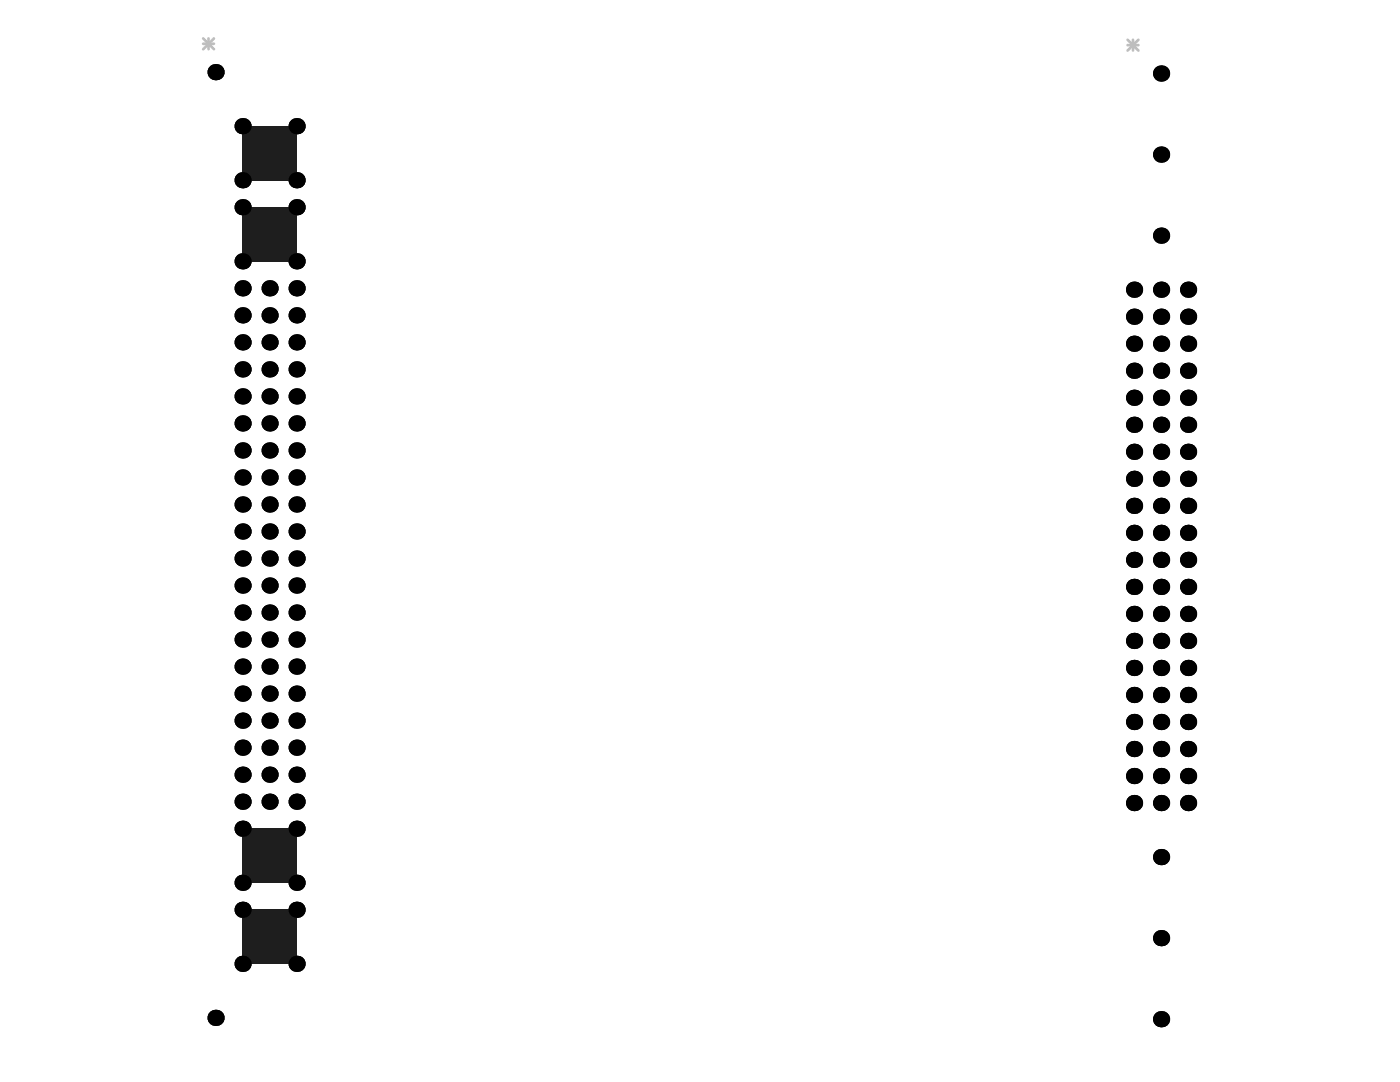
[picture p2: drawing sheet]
<svg xmlns="http://www.w3.org/2000/svg" width="279mm" height="216mm" viewBox="0 0 279 216" stroke-linecap="round" stroke-linejoin="round" font-family="sans-serif">
<g fill="#000">
<circle cx="43" cy="14.4" r="1.62"/>
<circle cx="231.7" cy="14.7" r="1.62"/>
<circle cx="48.4" cy="36" r="1.62"/>
<circle cx="48.4" cy="25.2" r="1.62"/>
<circle cx="59.2" cy="36" r="1.62"/>
<circle cx="59.2" cy="25.2" r="1.62"/>
<circle cx="231.7" cy="30.8" r="1.62"/>
<circle cx="48.4" cy="52.1" r="1.62"/>
<circle cx="48.4" cy="57.5" r="1.62"/>
<circle cx="48.4" cy="41.4" r="1.62"/>
<circle cx="53.8" cy="57.5" r="1.62"/>
<circle cx="59.2" cy="41.4" r="1.62"/>
<circle cx="59.2" cy="52.1" r="1.62"/>
<circle cx="59.2" cy="57.5" r="1.62"/>
<circle cx="226.3" cy="57.8" r="1.62"/>
<circle cx="231.7" cy="47" r="1.62"/>
<circle cx="231.7" cy="57.8" r="1.62"/>
<circle cx="237.1" cy="57.8" r="1.62"/>
<circle cx="48.4" cy="73.7" r="1.62"/>
<circle cx="48.4" cy="68.3" r="1.62"/>
<circle cx="48.4" cy="62.9" r="1.62"/>
<circle cx="48.4" cy="79.1" r="1.62"/>
<circle cx="53.8" cy="62.9" r="1.62"/>
<circle cx="53.8" cy="79.1" r="1.62"/>
<circle cx="53.8" cy="68.3" r="1.62"/>
<circle cx="53.8" cy="73.7" r="1.62"/>
<circle cx="59.2" cy="68.3" r="1.62"/>
<circle cx="59.2" cy="79.1" r="1.62"/>
<circle cx="59.2" cy="62.9" r="1.62"/>
<circle cx="59.2" cy="73.7" r="1.62"/>
<circle cx="226.3" cy="74" r="1.62"/>
<circle cx="226.3" cy="79.4" r="1.62"/>
<circle cx="226.3" cy="68.6" r="1.62"/>
<circle cx="226.3" cy="63.2" r="1.62"/>
<circle cx="231.7" cy="63.2" r="1.62"/>
<circle cx="231.7" cy="68.6" r="1.62"/>
<circle cx="231.7" cy="79.4" r="1.62"/>
<circle cx="231.7" cy="74" r="1.62"/>
<circle cx="237.1" cy="74" r="1.62"/>
<circle cx="237.1" cy="63.2" r="1.62"/>
<circle cx="237.1" cy="79.4" r="1.62"/>
<circle cx="237.1" cy="68.6" r="1.62"/>
<circle cx="48.4" cy="84.5" r="1.62"/>
<circle cx="48.4" cy="95.3" r="1.62"/>
<circle cx="48.4" cy="89.9" r="1.62"/>
<circle cx="53.8" cy="84.5" r="1.62"/>
<circle cx="53.8" cy="95.3" r="1.62"/>
<circle cx="53.8" cy="89.9" r="1.62"/>
<circle cx="59.2" cy="89.9" r="1.62"/>
<circle cx="59.2" cy="84.5" r="1.62"/>
<circle cx="59.2" cy="95.3" r="1.62"/>
<circle cx="226.3" cy="84.8" r="1.62"/>
<circle cx="226.3" cy="90.2" r="1.62"/>
<circle cx="226.3" cy="95.5" r="1.62"/>
<circle cx="231.7" cy="84.8" r="1.62"/>
<circle cx="231.7" cy="95.5" r="1.62"/>
<circle cx="231.7" cy="90.2" r="1.62"/>
<circle cx="237.1" cy="84.8" r="1.62"/>
<circle cx="237.1" cy="95.5" r="1.62"/>
<circle cx="237.1" cy="90.2" r="1.62"/>
<circle cx="48.4" cy="116.8" r="1.62"/>
<circle cx="48.4" cy="111.4" r="1.62"/>
<circle cx="48.4" cy="106.1" r="1.62"/>
<circle cx="48.4" cy="100.7" r="1.62"/>
<circle cx="53.8" cy="116.8" r="1.62"/>
<circle cx="53.8" cy="100.7" r="1.62"/>
<circle cx="53.8" cy="111.4" r="1.62"/>
<circle cx="53.8" cy="106.1" r="1.62"/>
<circle cx="59.2" cy="116.8" r="1.62"/>
<circle cx="59.2" cy="111.4" r="1.62"/>
<circle cx="59.2" cy="106.1" r="1.62"/>
<circle cx="59.2" cy="100.7" r="1.62"/>
<circle cx="226.3" cy="117.1" r="1.62"/>
<circle cx="226.3" cy="100.9" r="1.62"/>
<circle cx="226.3" cy="106.3" r="1.62"/>
<circle cx="226.3" cy="111.7" r="1.62"/>
<circle cx="231.7" cy="117.1" r="1.62"/>
<circle cx="231.7" cy="106.3" r="1.62"/>
<circle cx="231.7" cy="100.9" r="1.62"/>
<circle cx="231.7" cy="111.7" r="1.62"/>
<circle cx="237.1" cy="100.9" r="1.62"/>
<circle cx="237.1" cy="111.7" r="1.62"/>
<circle cx="237.1" cy="106.3" r="1.62"/>
<circle cx="237.1" cy="117.1" r="1.62"/>
<circle cx="48.4" cy="133" r="1.62"/>
<circle cx="48.4" cy="138.4" r="1.62"/>
<circle cx="48.4" cy="127.6" r="1.62"/>
<circle cx="48.4" cy="122.2" r="1.62"/>
<circle cx="53.8" cy="122.2" r="1.62"/>
<circle cx="53.8" cy="127.6" r="1.62"/>
<circle cx="53.8" cy="133" r="1.62"/>
<circle cx="53.8" cy="138.4" r="1.62"/>
<circle cx="59.2" cy="133" r="1.62"/>
<circle cx="59.2" cy="138.4" r="1.62"/>
<circle cx="59.2" cy="127.6" r="1.62"/>
<circle cx="59.2" cy="122.2" r="1.62"/>
<circle cx="226.3" cy="127.9" r="1.62"/>
<circle cx="226.3" cy="133.3" r="1.62"/>
<circle cx="226.3" cy="138.7" r="1.62"/>
<circle cx="226.3" cy="122.5" r="1.62"/>
<circle cx="231.7" cy="133.3" r="1.62"/>
<circle cx="231.7" cy="122.5" r="1.62"/>
<circle cx="231.7" cy="138.7" r="1.62"/>
<circle cx="231.7" cy="127.9" r="1.62"/>
<circle cx="237.1" cy="127.9" r="1.62"/>
<circle cx="237.1" cy="122.5" r="1.62"/>
<circle cx="237.1" cy="138.7" r="1.62"/>
<circle cx="237.1" cy="133.3" r="1.62"/>
<circle cx="48.4" cy="154.6" r="1.62"/>
<circle cx="48.4" cy="160" r="1.62"/>
<circle cx="48.4" cy="149.2" r="1.62"/>
<circle cx="48.4" cy="143.8" r="1.62"/>
<circle cx="53.8" cy="149.2" r="1.62"/>
<circle cx="53.8" cy="154.6" r="1.62"/>
<circle cx="53.8" cy="160" r="1.62"/>
<circle cx="53.8" cy="143.8" r="1.62"/>
<circle cx="59.2" cy="154.6" r="1.62"/>
<circle cx="59.2" cy="160" r="1.62"/>
<circle cx="59.2" cy="143.8" r="1.62"/>
<circle cx="59.2" cy="149.2" r="1.62"/>
<circle cx="226.3" cy="144.1" r="1.62"/>
<circle cx="226.3" cy="149.5" r="1.62"/>
<circle cx="226.3" cy="154.8" r="1.62"/>
<circle cx="231.7" cy="154.8" r="1.62"/>
<circle cx="231.7" cy="144.1" r="1.62"/>
<circle cx="231.7" cy="149.5" r="1.62"/>
<circle cx="237.1" cy="144.1" r="1.62"/>
<circle cx="237.1" cy="149.5" r="1.62"/>
<circle cx="237.1" cy="154.8" r="1.62"/>
<circle cx="48.4" cy="176.1" r="1.62"/>
<circle cx="48.4" cy="165.4" r="1.62"/>
<circle cx="59.2" cy="176.1" r="1.62"/>
<circle cx="59.2" cy="165.4" r="1.62"/>
<circle cx="226.3" cy="160.2" r="1.62"/>
<circle cx="231.7" cy="160.2" r="1.62"/>
<circle cx="231.7" cy="171" r="1.62"/>
<circle cx="237.1" cy="160.2" r="1.62"/>
<circle cx="48.4" cy="181.5" r="1.62"/>
<circle cx="48.4" cy="192.3" r="1.62"/>
<circle cx="59.2" cy="181.5" r="1.62"/>
<circle cx="59.2" cy="192.3" r="1.62"/>
<circle cx="231.7" cy="187.2" r="1.62"/>
<circle cx="43" cy="203.1" r="1.62"/>
<circle cx="231.7" cy="203.4" r="1.62"/>
</g>
<g fill="#1e1e1e">
<path d="M48.4 181.5h10.8v10.8h-10.8z" fill-rule="evenodd"/>
<path d="M48.4 165.4h10.8v10.7h-10.8z" fill-rule="evenodd"/>
<path d="M48.4 25.2h10.8v10.8h-10.8z" fill-rule="evenodd"/>
<path d="M48.4 41.4h10.8v10.7h-10.8z" fill-rule="evenodd"/>
</g>
<g fill="#000">
<circle cx="43" cy="14.4" r="1.62"/>
<circle cx="231.7" cy="14.7" r="1.62"/>
<circle cx="48.4" cy="36" r="1.62"/>
<circle cx="48.4" cy="25.2" r="1.62"/>
<circle cx="59.2" cy="36" r="1.62"/>
<circle cx="59.2" cy="25.2" r="1.62"/>
<circle cx="231.7" cy="30.8" r="1.62"/>
<circle cx="48.4" cy="52.1" r="1.62"/>
<circle cx="48.4" cy="57.5" r="1.62"/>
<circle cx="48.4" cy="41.4" r="1.62"/>
<circle cx="53.8" cy="57.5" r="1.62"/>
<circle cx="59.2" cy="41.4" r="1.62"/>
<circle cx="59.2" cy="52.1" r="1.62"/>
<circle cx="59.2" cy="57.5" r="1.62"/>
<circle cx="226.3" cy="57.8" r="1.62"/>
<circle cx="231.7" cy="47" r="1.62"/>
<circle cx="231.7" cy="57.8" r="1.62"/>
<circle cx="237.1" cy="57.8" r="1.62"/>
<circle cx="48.4" cy="73.7" r="1.62"/>
<circle cx="48.4" cy="68.3" r="1.62"/>
<circle cx="48.4" cy="62.9" r="1.62"/>
<circle cx="48.4" cy="79.1" r="1.62"/>
<circle cx="53.8" cy="62.9" r="1.62"/>
<circle cx="53.8" cy="79.1" r="1.62"/>
<circle cx="53.8" cy="68.3" r="1.62"/>
<circle cx="53.8" cy="73.7" r="1.62"/>
<circle cx="59.2" cy="68.3" r="1.62"/>
<circle cx="59.2" cy="79.1" r="1.62"/>
<circle cx="59.2" cy="62.9" r="1.62"/>
<circle cx="59.2" cy="73.7" r="1.62"/>
<circle cx="226.3" cy="74" r="1.62"/>
<circle cx="226.3" cy="79.4" r="1.62"/>
<circle cx="226.3" cy="68.6" r="1.62"/>
<circle cx="226.3" cy="63.2" r="1.62"/>
<circle cx="231.7" cy="63.2" r="1.62"/>
<circle cx="231.7" cy="68.6" r="1.62"/>
<circle cx="231.7" cy="79.4" r="1.62"/>
<circle cx="231.7" cy="74" r="1.62"/>
<circle cx="237.1" cy="74" r="1.62"/>
<circle cx="237.1" cy="63.2" r="1.62"/>
<circle cx="237.1" cy="79.4" r="1.62"/>
<circle cx="237.1" cy="68.6" r="1.62"/>
<circle cx="48.4" cy="84.5" r="1.62"/>
<circle cx="48.4" cy="95.3" r="1.62"/>
<circle cx="48.4" cy="89.9" r="1.62"/>
<circle cx="53.8" cy="84.5" r="1.62"/>
<circle cx="53.8" cy="95.3" r="1.62"/>
<circle cx="53.8" cy="89.9" r="1.62"/>
<circle cx="59.2" cy="89.9" r="1.62"/>
<circle cx="59.2" cy="84.5" r="1.62"/>
<circle cx="59.2" cy="95.3" r="1.62"/>
<circle cx="226.3" cy="84.8" r="1.62"/>
<circle cx="226.3" cy="90.2" r="1.62"/>
<circle cx="226.3" cy="95.5" r="1.62"/>
<circle cx="231.7" cy="84.8" r="1.62"/>
<circle cx="231.7" cy="95.5" r="1.62"/>
<circle cx="231.7" cy="90.2" r="1.62"/>
<circle cx="237.1" cy="84.8" r="1.62"/>
<circle cx="237.1" cy="95.5" r="1.62"/>
<circle cx="237.1" cy="90.2" r="1.62"/>
<circle cx="48.4" cy="116.8" r="1.62"/>
<circle cx="48.4" cy="111.4" r="1.62"/>
<circle cx="48.4" cy="106.1" r="1.62"/>
<circle cx="48.4" cy="100.7" r="1.62"/>
<circle cx="53.8" cy="116.8" r="1.62"/>
<circle cx="53.8" cy="100.7" r="1.62"/>
<circle cx="53.8" cy="111.4" r="1.62"/>
<circle cx="53.8" cy="106.1" r="1.62"/>
<circle cx="59.2" cy="116.8" r="1.62"/>
<circle cx="59.2" cy="111.4" r="1.62"/>
<circle cx="59.2" cy="106.1" r="1.62"/>
<circle cx="59.2" cy="100.7" r="1.62"/>
<circle cx="226.3" cy="117.1" r="1.62"/>
<circle cx="226.3" cy="100.9" r="1.62"/>
<circle cx="226.3" cy="106.3" r="1.62"/>
<circle cx="226.3" cy="111.7" r="1.62"/>
<circle cx="231.7" cy="117.1" r="1.62"/>
<circle cx="231.7" cy="106.3" r="1.62"/>
<circle cx="231.7" cy="100.9" r="1.62"/>
<circle cx="231.7" cy="111.7" r="1.62"/>
<circle cx="237.1" cy="100.9" r="1.62"/>
<circle cx="237.1" cy="111.7" r="1.62"/>
<circle cx="237.1" cy="106.3" r="1.62"/>
<circle cx="237.1" cy="117.1" r="1.62"/>
<circle cx="48.4" cy="133" r="1.62"/>
<circle cx="48.4" cy="138.4" r="1.62"/>
<circle cx="48.4" cy="127.6" r="1.62"/>
<circle cx="48.4" cy="122.2" r="1.62"/>
<circle cx="53.8" cy="122.2" r="1.62"/>
<circle cx="53.8" cy="127.6" r="1.62"/>
<circle cx="53.8" cy="133" r="1.62"/>
<circle cx="53.8" cy="138.4" r="1.62"/>
<circle cx="59.2" cy="133" r="1.62"/>
<circle cx="59.2" cy="138.4" r="1.62"/>
<circle cx="59.2" cy="127.6" r="1.62"/>
<circle cx="59.2" cy="122.2" r="1.62"/>
<circle cx="226.3" cy="127.9" r="1.62"/>
<circle cx="226.3" cy="133.3" r="1.62"/>
<circle cx="226.3" cy="138.7" r="1.62"/>
<circle cx="226.3" cy="122.5" r="1.62"/>
<circle cx="231.7" cy="133.3" r="1.62"/>
<circle cx="231.7" cy="122.5" r="1.62"/>
<circle cx="231.7" cy="138.7" r="1.62"/>
<circle cx="231.7" cy="127.9" r="1.62"/>
<circle cx="237.1" cy="127.9" r="1.62"/>
<circle cx="237.1" cy="122.5" r="1.62"/>
<circle cx="237.1" cy="138.7" r="1.62"/>
<circle cx="237.1" cy="133.3" r="1.62"/>
<circle cx="48.4" cy="154.6" r="1.62"/>
<circle cx="48.4" cy="160" r="1.62"/>
<circle cx="48.4" cy="149.2" r="1.62"/>
<circle cx="48.4" cy="143.8" r="1.62"/>
<circle cx="53.8" cy="149.2" r="1.62"/>
<circle cx="53.8" cy="154.6" r="1.62"/>
<circle cx="53.8" cy="160" r="1.62"/>
<circle cx="53.8" cy="143.8" r="1.62"/>
<circle cx="59.2" cy="154.6" r="1.62"/>
<circle cx="59.2" cy="160" r="1.62"/>
<circle cx="59.2" cy="143.8" r="1.62"/>
<circle cx="59.2" cy="149.2" r="1.62"/>
<circle cx="226.3" cy="144.1" r="1.62"/>
<circle cx="226.3" cy="149.5" r="1.62"/>
<circle cx="226.3" cy="154.8" r="1.62"/>
<circle cx="231.7" cy="154.8" r="1.62"/>
<circle cx="231.7" cy="144.1" r="1.62"/>
<circle cx="231.7" cy="149.5" r="1.62"/>
<circle cx="237.1" cy="144.1" r="1.62"/>
<circle cx="237.1" cy="149.5" r="1.62"/>
<circle cx="237.1" cy="154.8" r="1.62"/>
<circle cx="48.4" cy="176.1" r="1.62"/>
<circle cx="48.4" cy="165.4" r="1.62"/>
<circle cx="59.2" cy="176.1" r="1.62"/>
<circle cx="59.2" cy="165.4" r="1.62"/>
<circle cx="226.3" cy="160.2" r="1.62"/>
<circle cx="231.7" cy="160.2" r="1.62"/>
<circle cx="231.7" cy="171" r="1.62"/>
<circle cx="237.1" cy="160.2" r="1.62"/>
<circle cx="48.4" cy="181.5" r="1.62"/>
<circle cx="48.4" cy="192.3" r="1.62"/>
<circle cx="59.2" cy="181.5" r="1.62"/>
<circle cx="59.2" cy="192.3" r="1.62"/>
<circle cx="231.7" cy="187.2" r="1.62"/>
<circle cx="43" cy="203.1" r="1.62"/>
<circle cx="231.7" cy="203.4" r="1.62"/>
</g>
<path d="M40.5 7.7l2.2 2.1M40.5 8.7h2.2M41.6 7.7v2.1M42.7 7.7l-2.2 2.1M225 7.9l2.2 2.2M225 9h2.2M226.1 7.9v2.2M227.2 7.9l-2.2 2.2" fill="none" stroke="#c0c0c0" stroke-width=".54"/>
</svg>
